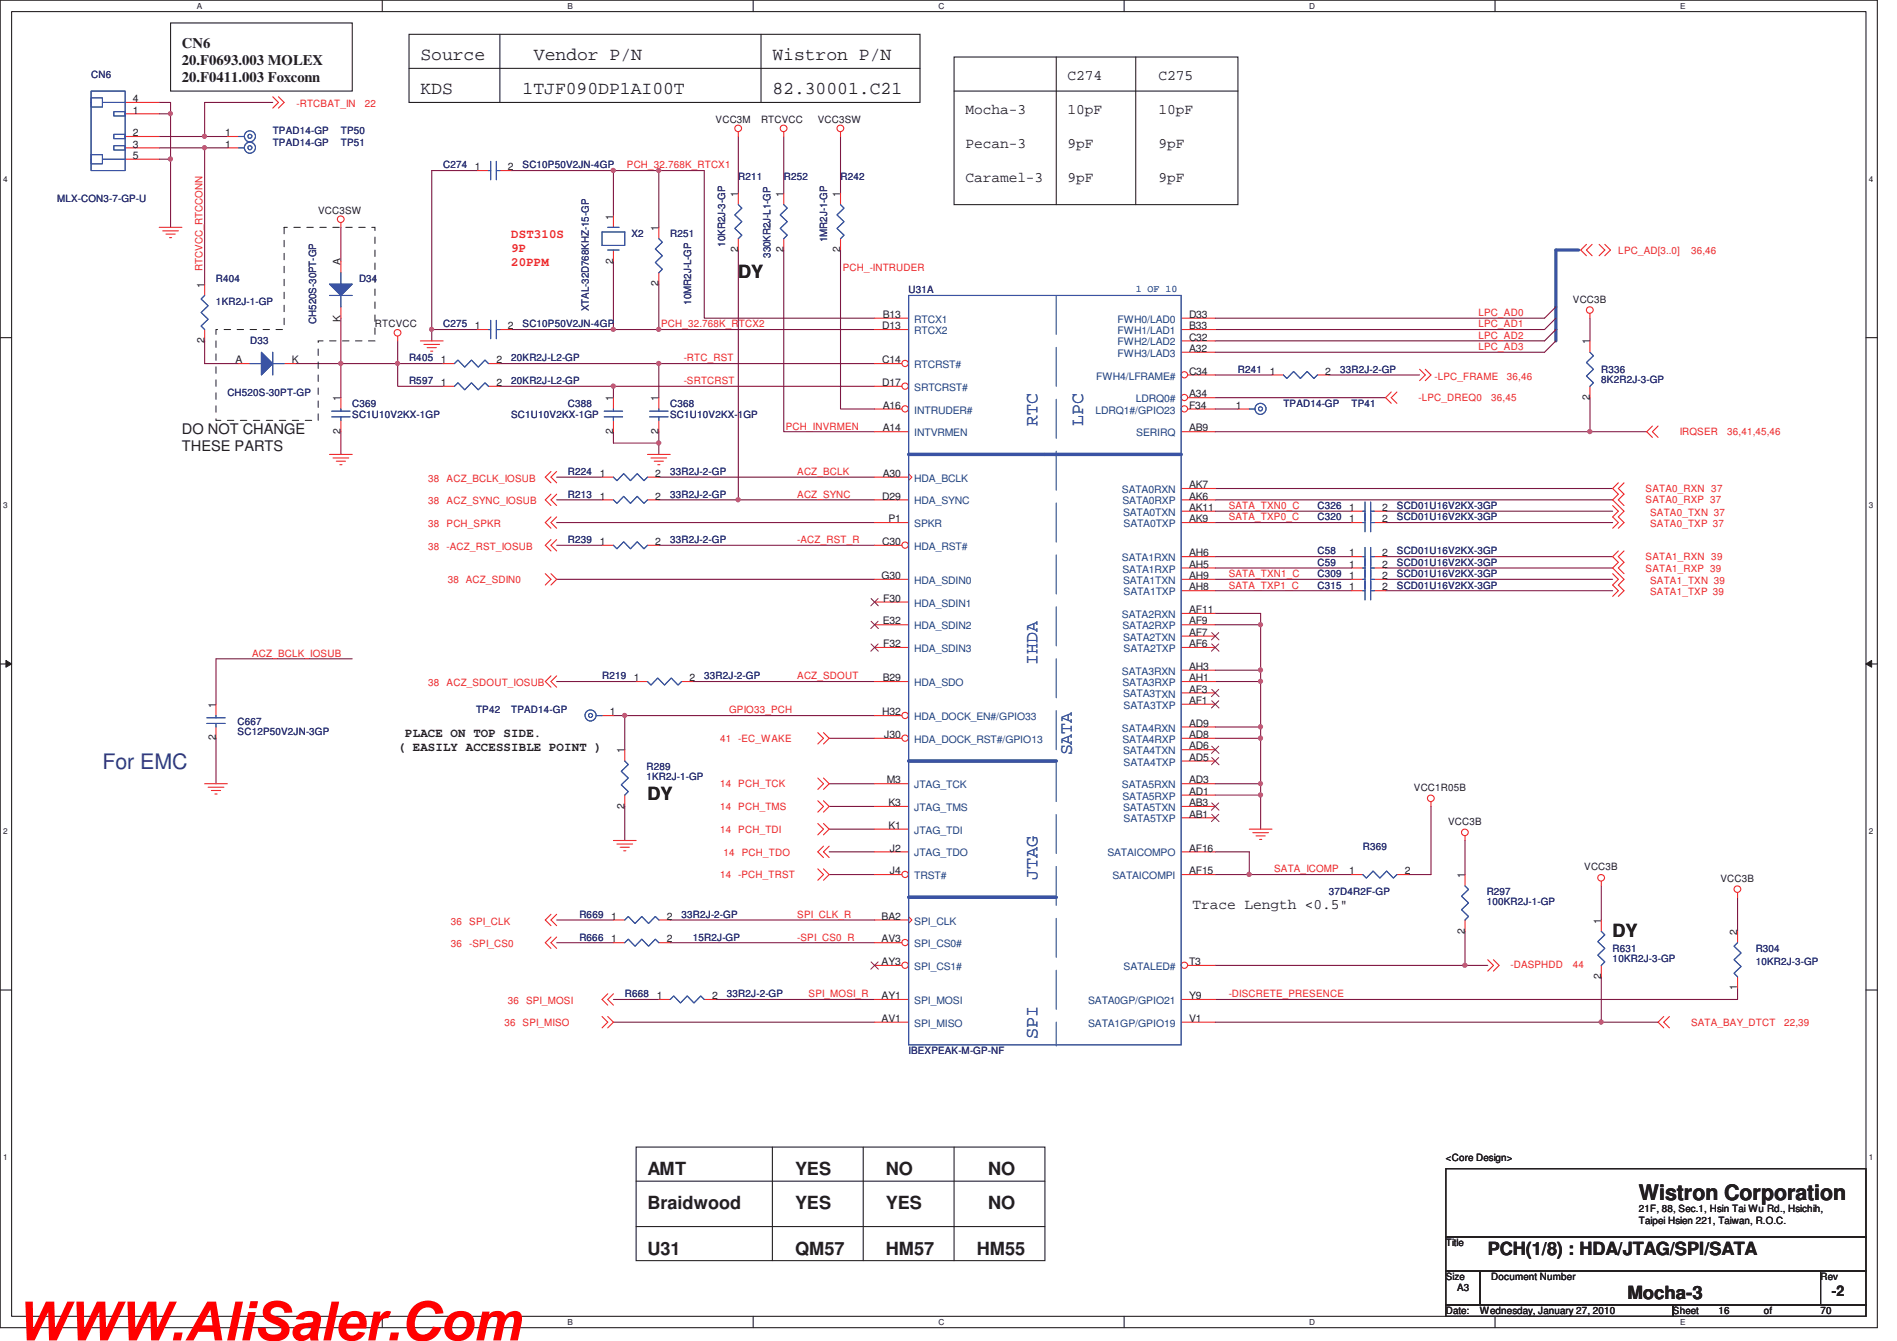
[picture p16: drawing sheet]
<svg xmlns="http://www.w3.org/2000/svg" width="297mm" height="210mm" viewBox="0 0 297 210" stroke-linecap="round" stroke-linejoin="round" font-family="sans-serif">
<defs><g id="words">
<text font-size="8.5" fill="#f00" x="2.5" y="209.9">WWW.AliSaler.Com</text>
<text font-size="3.3" fill="#2d348a" x="16" y="120.4">For EMC</text>
<text font-size="3.3" fill="#231f20" x="256.6" y="187.9">Wistron Corporation</text>
<g font-size="2.8" fill="#231f20">
<text x="65.8" y="9.4">Source</text>
<text x="83.6" y="9.4">Vendor P/N</text>
<text x="120.9" y="9.4">Wistron P/N</text>
<text x="65.8" y="14.7">KDS</text>
<text x="81.8" y="14.7">1TJF090DP1AI00T</text>
<text x="120.9" y="14.7">82.30001.C21</text>
<text x="115.6" y="43.6">DY</text>
<text x="101.4" y="125.3">DY</text>
<text x="252.5" y="146.7">DY</text>
<text x="101.4" y="184">AMT</text>
<text x="124.5" y="184">YES</text>
<text x="138.7" y="184">NO</text>
<text x="154.7" y="184">NO</text>
<text x="101.4" y="189.4">Braidwood</text>
<text x="124.5" y="189.4">YES</text>
<text x="138.7" y="189.4">YES</text>
<text x="154.7" y="189.4">NO</text>
<text x="101.4" y="196.5">U31</text>
<text x="124.5" y="196.5">QM57</text>
<text x="138.7" y="196.5">HM57</text>
<text x="152.9" y="196.5">HM55</text>
<text x="233" y="196.5">PCH(1/8) : HDA/JTAG/SPI/SATA</text>
<text x="254.8" y="203.4">Mocha-3</text>
</g>
<g font-size="2.8" fill="#3a53a4">
<text x="162.5" y="66.7" transform="rotate(-90 162.5 66.7)">RTC</text>
<text x="169.6" y="66.7" transform="rotate(-90 169.6 66.7)">LPC</text>
<text x="162.5" y="104.1" transform="rotate(-90 162.5 104.1)">IHDA</text>
<text x="167.8" y="118.3" transform="rotate(-90 167.8 118.3)">SATA</text>
<text x="162.5" y="137.8" transform="rotate(-90 162.5 137.8)">JTAG</text>
<text x="162.5" y="162.7" transform="rotate(-90 162.5 162.7)">SPI</text>
</g>
<g font-size="2.3" fill="#231f20">
<text x="28.5" y="7.5">CN6</text>
<text x="28.5" y="10.2">20.F0693.003 MOLEX</text>
<text x="28.5" y="12.9">20.F0411.003 Foxconn</text>
<text x="151.2" y="17.9">Mocha-3</text>
<text x="167.2" y="12.6">C274</text>
<text x="167.2" y="17.9">10pF</text>
<text x="181.4" y="12.6">C275</text>
<text x="181.4" y="17.9">10pF</text>
<text x="151.2" y="23.2">Pecan-3</text>
<text x="167.2" y="23.2">9pF</text>
<text x="181.4" y="23.2">9pF</text>
<text x="151.2" y="28.6">Caramel-3</text>
<text x="167.2" y="28.6">9pF</text>
<text x="181.4" y="28.6">9pF</text>
<text x="28.5" y="67.9">DO NOT CHANGE</text>
<text x="28.5" y="70.6">THESE PARTS</text>
<text x="186.7" y="142.4">Trace Length &lt;0.5&quot;</text>
<text x="286.8" y="202.9">-2</text>
</g>
<g font-size="1.9" fill="#ec2426">
<text x="80" y="37.2">DST310S</text>
<text x="80" y="39.4">9P</text>
<text x="80" y="41.6">20PPM</text>
</g>
<g font-size="1.9" fill="#231f20">
<text x="62.3" y="117.6">( EASILY ACCESSIBLE POINT )</text>
<text x="63.5" y="115.4">PLACE ON TOP SIDE.</text>
</g>
<g font-size="1.6" fill="#2d2d72">
<text x="14.3" y="12.1">CN6</text>
<text x="42.7" y="22.8">TPAD14-GP</text>
<text x="42.7" y="21">TPAD14-GP</text>
<text x="53.4" y="22.8">TP51</text>
<text x="53.4" y="21">TP50</text>
<text x="69.4" y="26.4">C274</text>
<text x="81.8" y="26.4">SC10P50V2JN-4GP</text>
<text x="115.6" y="28.1">R211</text>
<text x="122.7" y="28.1">R252</text>
<text x="131.6" y="28.1">R242</text>
<text x="8.9" y="31.7">MLX-CON3-7-GP-U</text>
<text x="98.9" y="37">X2</text>
<text x="104.9" y="37">R251</text>
<text x="113.5" y="38.6" transform="rotate(-90 113.5 38.6)">10KR2J-3-GP</text>
<text x="120.6" y="40.4" transform="rotate(-90 120.6 40.4)">330KR2J-L1-GP</text>
<text x="129.5" y="37.9" transform="rotate(-90 129.5 37.9)">1MR2J-1-GP</text>
<text x="33.8" y="44.2">R404</text>
<text x="33.8" y="47.7">1KR2J-1-GP</text>
<text x="56.2" y="44.2">D34</text>
<text x="108.2" y="47.7" transform="rotate(-90 108.2 47.7)">10MR2J-L-GP</text>
<text x="142.3" y="45.9">U31A</text>
<text x="39.2" y="53.9">D33</text>
<text x="49.5" y="50.7" transform="rotate(-90 49.5 50.7)">CH520S-30PT-GP</text>
<text x="69.4" y="51.3">C275</text>
<text x="81.8" y="51.3">SC10P50V2JN-4GP</text>
<text x="92.2" y="48.8" transform="rotate(-90 92.2 48.8)">XTAL-32D768KHZ-15-GP</text>
<text x="64" y="56.6">R405</text>
<text x="80" y="56.6">20KR2J-L2-GP</text>
<text x="193.8" y="58.4">R241</text>
<text x="209.8" y="58.4">33R2J-2-GP</text>
<text x="250.7" y="58.4">R336</text>
<text x="250.7" y="60">8K2R2J-3-GP</text>
<text x="35.6" y="61.9">CH520S-30PT-GP</text>
<text x="55.2" y="63.7">C369</text>
<text x="55.2" y="65.5">SC1U10V2KX-1GP</text>
<text x="64" y="60.2">R597</text>
<text x="80" y="65.5">SC1U10V2KX-1GP</text>
<text x="80" y="60.2">20KR2J-L2-GP</text>
<text x="88.9" y="63.7">C388</text>
<text x="104.9" y="63.7">C368</text>
<text x="104.9" y="65.5">SC1U10V2KX-1GP</text>
<text x="201" y="63.7">TPAD14-GP</text>
<text x="211.6" y="63.7">TP41</text>
<text x="88.9" y="77.9">R213</text>
<text x="88.9" y="74.4">R224</text>
<text x="104.9" y="77.9">33R2J-2-GP</text>
<text x="104.9" y="74.4">33R2J-2-GP</text>
<text x="206.3" y="81.5">C320</text>
<text x="206.3" y="79.7">C326</text>
<text x="218.7" y="81.5">SCD01U16V2KX-3GP</text>
<text x="218.7" y="79.7">SCD01U16V2KX-3GP</text>
<text x="88.9" y="85">R239</text>
<text x="104.9" y="85">33R2J-2-GP</text>
<text x="206.3" y="86.8">C58</text>
<text x="206.3" y="88.6">C59</text>
<text x="218.7" y="86.8">SCD01U16V2KX-3GP</text>
<text x="218.7" y="88.6">SCD01U16V2KX-3GP</text>
<text x="206.3" y="90.4">C309</text>
<text x="206.3" y="92.2">C315</text>
<text x="218.7" y="90.4">SCD01U16V2KX-3GP</text>
<text x="218.7" y="92.2">SCD01U16V2KX-3GP</text>
<text x="94.3" y="106.4">R219</text>
<text x="110.3" y="106.4">33R2J-2-GP</text>
<text x="37.2" y="113.5">C667</text>
<text x="74.5" y="111.7">TP42</text>
<text x="80" y="111.7">TPAD14-GP</text>
<text x="37.2" y="115.1">SC12P50V2JN-3GP</text>
<text x="101.2" y="120.6">R289</text>
<text x="101.2" y="122.2">1KR2J-1-GP</text>
<text x="213.4" y="133.1">R369</text>
<text x="90.7" y="143.7">R669</text>
<text x="106.7" y="143.7">33R2J-2-GP</text>
<text x="208.1" y="140.2">37D4R2F-GP</text>
<text x="232.8" y="140.2">R297</text>
<text x="232.8" y="141.8">100KR2J-1-GP</text>
<text x="90.7" y="147.3">R666</text>
<text x="108.5" y="147.3">15R2J-GP</text>
<text x="252.5" y="149.1">R631</text>
<text x="274.9" y="149.1">R304</text>
<text x="252.5" y="150.7">10KR2J-3-GP</text>
<text x="274.9" y="151.2">10KR2J-3-GP</text>
<text x="97.8" y="156.2">R668</text>
<text x="113.8" y="156.2">33R2J-2-GP</text>
<text x="142.3" y="165.1">IBEXPEAK-M-GP-NF</text>
</g>
<g font-size="1.6" fill="#231f20">
<text x="20.8" y="16">4</text>
<text x="20.8" y="17.8">1</text>
<text x="20.8" y="21.3">2</text>
<text x="20.8" y="23.1">3</text>
<text x="35.3" y="23.1">1</text>
<text x="35.3" y="21.3">1</text>
<text x="112.1" y="19.3">VCC3M</text>
<text x="119.2" y="19.3">RTCVCC</text>
<text x="128.1" y="19.3">VCC3SW</text>
<text x="20.8" y="24.9">5</text>
<text x="74.4" y="26.7">1</text>
<text x="79.5" y="26.7">2</text>
<text x="49.8" y="33.5">VCC3SW</text>
<text x="96" y="34.4" transform="rotate(-90 96 34.4)">1</text>
<text x="115.6" y="30.8" transform="rotate(-90 115.6 30.8)">1</text>
<text x="122.7" y="30.8" transform="rotate(-90 122.7 30.8)">1</text>
<text x="131.6" y="30.8" transform="rotate(-90 131.6 30.8)">1</text>
<text x="53.3" y="41.5" transform="rotate(-90 53.3 41.5)">A</text>
<text x="96" y="41.3" transform="rotate(-90 96 41.3)">2</text>
<text x="103.1" y="36.1" transform="rotate(-90 103.1 36.1)">1</text>
<text x="115.6" y="39.5" transform="rotate(-90 115.6 39.5)">2</text>
<text x="122.7" y="39.5" transform="rotate(-90 122.7 39.5)">2</text>
<text x="131.6" y="39.5" transform="rotate(-90 131.6 39.5)">2</text>
<text x="32" y="45" transform="rotate(-90 32 45)">1</text>
<text x="103.1" y="44.8" transform="rotate(-90 103.1 44.8)">2</text>
<text x="246.3" y="47.4">VCC3B</text>
<text x="32" y="53.7" transform="rotate(-90 32 53.7)">2</text>
<text x="53.3" y="50.4" transform="rotate(-90 53.3 50.4)">K</text>
<text x="58.7" y="51.3">RTCVCC</text>
<text x="74.4" y="51.6">1</text>
<text x="79.5" y="51.6">2</text>
<text x="138.1" y="51.6">D13</text>
<text x="138.2" y="49.8">B13</text>
<text x="186.2" y="49.8">D33</text>
<text x="186.2" y="51.6">B33</text>
<text x="186.2" y="53.3">C32</text>
<text x="248.9" y="53.9" transform="rotate(-90 248.9 53.9)">1</text>
<text x="36.9" y="56.9">A</text>
<text x="45.7" y="56.9">K</text>
<text x="69" y="56.9">1</text>
<text x="77.7" y="56.9">2</text>
<text x="138.1" y="56.9">C14</text>
<text x="186.2" y="58.7">C34</text>
<text x="186.2" y="55.1">A32</text>
<text x="198.8" y="58.7">1</text>
<text x="207.5" y="58.7">2</text>
<text x="53.3" y="62.8" transform="rotate(-90 53.3 62.8)">1</text>
<text x="69" y="60.4">1</text>
<text x="77.7" y="60.4">2</text>
<text x="96" y="62.8" transform="rotate(-90 96 62.8)">1</text>
<text x="103.1" y="62.8" transform="rotate(-90 103.1 62.8)">1</text>
<text x="138.1" y="60.4">D17</text>
<text x="138.2" y="64">A16</text>
<text x="186.2" y="62.2">A34</text>
<text x="186.2" y="64">F34</text>
<text x="193.5" y="64">1</text>
<text x="248.9" y="62.6" transform="rotate(-90 248.9 62.6)">2</text>
<text x="53.3" y="67.9" transform="rotate(-90 53.3 67.9)">2</text>
<text x="96" y="67.9" transform="rotate(-90 96 67.9)">2</text>
<text x="103.1" y="67.9" transform="rotate(-90 103.1 67.9)">2</text>
<text x="138.2" y="67.6">A14</text>
<text x="186.2" y="67.6">AB9</text>
<text x="93.9" y="74.7">1</text>
<text x="102.6" y="74.7">2</text>
<text x="138.2" y="74.7">A30</text>
<text x="186.2" y="76.4">AK7</text>
<text x="93.9" y="78.2">1</text>
<text x="102.6" y="78.2">2</text>
<text x="138.1" y="78.2">D29</text>
<text x="139.1" y="81.8">P1</text>
<text x="186.2" y="80">AK11</text>
<text x="186.2" y="81.8">AK9</text>
<text x="186.2" y="78.2">AK6</text>
<text x="211.3" y="81.8">1</text>
<text x="211.3" y="80">1</text>
<text x="216.4" y="81.8">2</text>
<text x="216.4" y="80">2</text>
<text x="93.9" y="85.3">1</text>
<text x="102.6" y="85.3">2</text>
<text x="138.1" y="85.3">C30</text>
<text x="186.2" y="88.9">AH5</text>
<text x="186.2" y="87.1">AH6</text>
<text x="211.3" y="87.1">1</text>
<text x="211.3" y="88.9">1</text>
<text x="216.4" y="87.1">2</text>
<text x="216.4" y="88.9">2</text>
<text x="138" y="90.7">G30</text>
<text x="138.3" y="94.2">F30</text>
<text x="186.2" y="90.7">AH9</text>
<text x="186.2" y="92.5">AH8</text>
<text x="211.3" y="90.7">1</text>
<text x="211.3" y="92.5">1</text>
<text x="216.4" y="90.7">2</text>
<text x="216.4" y="92.5">2</text>
<text x="138.2" y="97.8">E32</text>
<text x="138.3" y="101.3">F32</text>
<text x="186.2" y="99.6">AF7</text>
<text x="186.2" y="101.3">AF6</text>
<text x="186.2" y="97.8">AF9</text>
<text x="186.2" y="96">AF11</text>
<text x="99.3" y="106.7">1</text>
<text x="107.9" y="106.7">2</text>
<text x="138.2" y="106.7">B29</text>
<text x="186.2" y="106.7">AH1</text>
<text x="186.2" y="104.9">AH3</text>
<text x="33.8" y="110.8" transform="rotate(-90 33.8 110.8)">1</text>
<text x="95.5" y="112">1</text>
<text x="138.1" y="112">H32</text>
<text x="186.2" y="108.5">AF3</text>
<text x="186.2" y="110.2">AF1</text>
<text x="186.2" y="113.8">AD9</text>
<text x="33.8" y="115.9" transform="rotate(-90 33.8 115.9)">2</text>
<text x="97.8" y="117.9" transform="rotate(-90 97.8 117.9)">1</text>
<text x="138.5" y="115.6">J30</text>
<text x="186.2" y="117.3">AD6</text>
<text x="186.2" y="119.1">AD5</text>
<text x="186.2" y="115.6">AD8</text>
<text x="138.9" y="122.7">M3</text>
<text x="186.2" y="124.5">AD1</text>
<text x="186.2" y="122.7">AD3</text>
<text x="221.4" y="123.8">VCC1R05B</text>
<text x="97.8" y="126.6" transform="rotate(-90 97.8 126.6)">2</text>
<text x="139.1" y="126.2">K3</text>
<text x="139.1" y="129.8">K1</text>
<text x="186.2" y="126.2">AB3</text>
<text x="186.2" y="128">AB1</text>
<text x="226.7" y="129.2">VCC3B</text>
<text x="139.4" y="136.9">J4</text>
<text x="139.4" y="133.3">J2</text>
<text x="186.2" y="136.9">AF15</text>
<text x="186.2" y="133.3">AF16</text>
<text x="211.3" y="136.9">1</text>
<text x="220" y="136.9">2</text>
<text x="229.4" y="137.5" transform="rotate(-90 229.4 137.5)">1</text>
<text x="248.1" y="136.3">VCC3B</text>
<text x="269.4" y="138">VCC3B</text>
<text x="95.7" y="147.6">1</text>
<text x="95.7" y="144">1</text>
<text x="104.4" y="147.6">2</text>
<text x="104.4" y="144">2</text>
<text x="138" y="144">BA2</text>
<text x="138" y="147.6">AV3</text>
<text x="229.4" y="146.2" transform="rotate(-90 229.4 146.2)">2</text>
<text x="250.7" y="144.6" transform="rotate(-90 250.7 144.6)">1</text>
<text x="272" y="146.4" transform="rotate(-90 272 146.4)">2</text>
<text x="138" y="151.1">AY3</text>
<text x="186.2" y="151.1">T3</text>
<text x="250.7" y="153.3" transform="rotate(-90 250.7 153.3)">2</text>
<text x="272" y="155.1" transform="rotate(-90 272 155.1)">1</text>
<text x="102.8" y="156.5">1</text>
<text x="111.5" y="156.5">2</text>
<text x="138" y="156.5">AY1</text>
<text x="138" y="160">AV1</text>
<text x="186.2" y="156.5">Y9</text>
<text x="186.2" y="160">V1</text>
<text x="226.4" y="181.8">&lt;Core Design&gt;</text>
<text x="256.6" y="189.8">21F, 88, Sec.1, Hsin Tai Wu Rd., Hsichih,</text>
<text x="256.6" y="191.6">Taipei Hsien 221, Taiwan, R.O.C.</text>
<text x="226.4" y="195.1">Title</text>
<text x="226.4" y="200.4">Size</text>
<text x="228.2" y="202.2">A3</text>
<text x="233.5" y="200.4">Document Number</text>
<text x="285.1" y="200.4">Rev</text>
<text x="226.4" y="205.8">Date:</text>
<text x="231.7" y="205.8">Wednesday, January 27, 2010</text>
<text x="262" y="205.8">Sheet</text>
<text x="269.1" y="205.8">16</text>
<text x="276.2" y="205.8">of</text>
<text x="285.1" y="205.8">70</text>
</g>
<g font-size="1.6" fill="#ec2426">
<text x="46.4" y="16.8">-RTCBAT_IN</text>
<text x="57.1" y="16.8">22</text>
<text x="98.2" y="26.4">PCH_32.768K_RTCX1</text>
<text x="253.4" y="39.7">LPC_AD[3..0]</text>
<text x="264.8" y="39.7">36,46</text>
<text x="31.7" y="42.4" transform="rotate(-90 31.7 42.4)">RTCVCC_RTCCONN</text>
<text x="131.9" y="42.4">PCH_-INTRUDER</text>
<text x="103.5" y="51.3">PCH_32.768K_RTCX2</text>
<text x="231.5" y="49.5">LPC_AD0</text>
<text x="231.5" y="53">LPC_AD2</text>
<text x="231.5" y="51.3">LPC_AD1</text>
<text x="107.1" y="56.6">-RTC_RST</text>
<text x="224.6" y="59.4">-LPC_FRAME</text>
<text x="231.5" y="54.8">LPC_AD3</text>
<text x="236" y="59.4">36,46</text>
<text x="107.1" y="60.2">-SRTCRST</text>
<text x="222.1" y="62.8">-LPC_DREQ0</text>
<text x="233.5" y="62.8">36,45</text>
<text x="123.1" y="67.3">PCH_INVRMEN</text>
<text x="263" y="68.2">IRQSER</text>
<text x="270.5" y="68.2">36,41,45,46</text>
<text x="67.1" y="75.4">38</text>
<text x="69.9" y="75.4">ACZ_BCLK_IOSUB</text>
<text x="124.8" y="74.4">ACZ_BCLK</text>
<text x="124.8" y="77.9">ACZ_SYNC</text>
<text x="257.7" y="77">SATA0_RXN 37</text>
<text x="67.1" y="79">38</text>
<text x="67.1" y="82.5">38</text>
<text x="69.9" y="82.5">PCH_SPKR</text>
<text x="69.9" y="79">ACZ_SYNC_IOSUB</text>
<text x="192.4" y="79.7">SATA_TXN0_C</text>
<text x="192.4" y="81.5">SATA_TXP0_C</text>
<text x="257.7" y="78.8">SATA0_RXP 37</text>
<text x="258.4" y="80.8">SATA0_TXN 37</text>
<text x="258.4" y="82.5">SATA0_TXP 37</text>
<text x="67.1" y="86.1">38</text>
<text x="69.9" y="86.1">-ACZ_RST_IOSUB</text>
<text x="124.8" y="85">-ACZ_RST_R</text>
<text x="257.7" y="87.7">SATA1_RXN 39</text>
<text x="257.7" y="89.5">SATA1_RXP 39</text>
<text x="70.1" y="91.3">38 ACZ_SDIN0</text>
<text x="192.4" y="92.2">SATA_TXP1_C</text>
<text x="192.4" y="90.4">SATA_TXN1_C</text>
<text x="258.4" y="91.4">SATA1_TXN 39</text>
<text x="258.4" y="93.2">SATA1_TXP 39</text>
<text x="39.5" y="102.8">ACZ_BCLK_IOSUB</text>
<text x="67.1" y="107.4">38</text>
<text x="69.9" y="107.4">ACZ_SDOUT_IOSUB</text>
<text x="124.8" y="106.4">ACZ_SDOUT</text>
<text x="114.2" y="111.7">GPIO33_PCH</text>
<text x="112.8" y="116.2">41 -EC_WAKE</text>
<text x="112.8" y="123.3">14 PCH_TCK</text>
<text x="112.8" y="130.4">14 PCH_TDI</text>
<text x="112.8" y="126.8">14 PCH_TMS</text>
<text x="112.8" y="137.5">14 -PCH_TRST</text>
<text x="113.3" y="134.1">14</text>
<text x="116.2" y="134.1">PCH_TDO</text>
<text x="199.5" y="136.6">SATA_ICOMP</text>
<text x="124.8" y="143.7">SPI_CLK_R</text>
<text x="70.6" y="148.3">36</text>
<text x="70.6" y="144.8">36</text>
<text x="73.5" y="148.3">-SPI_CS0</text>
<text x="73.5" y="144.8">SPI_CLK</text>
<text x="124.8" y="147.3">-SPI_CS0_R</text>
<text x="236.5" y="151.5">-DASPHDD</text>
<text x="246.3" y="151.5">44</text>
<text x="79" y="160.6">36 SPI_MISO</text>
<text x="79.5" y="157.2">36</text>
<text x="82.4" y="157.2">SPI_MOSI</text>
<text x="126.6" y="156.2">SPI_MOSI_R</text>
<text x="192.4" y="156.2">-DISCRETE_PRESENCE</text>
<text x="264.8" y="160.6">SATA_BAY_DTCT</text>
<text x="279.4" y="160.6">22,39</text>
</g>
<text font-size="1.6" fill="#3a53a4" x="177.8" y="45.7">1 OF 10</text>
<g font-size="1.6" fill="#1d437e">
<text x="143.2" y="50.5">RTCX1</text>
<text x="143.2" y="52.3">RTCX2</text>
<text x="175" y="50.5">FWH0/LAD0</text>
<text x="175" y="52.3">FWH1/LAD1</text>
<text x="143.2" y="57.7">RTCRST#</text>
<text x="171.7" y="59.4">FWH4/LFRAME#</text>
<text x="175" y="54.1">FWH2/LAD2</text>
<text x="175" y="55.9">FWH3/LAD3</text>
<text x="143.2" y="64.8">INTRUDER#</text>
<text x="143.2" y="61.2">SRTCRST#</text>
<text x="171.5" y="64.8">LDRQ1#/GPIO23</text>
<text x="177.8" y="63">LDRQ0#</text>
<text x="143.2" y="68.3">INTVRMEN</text>
<text x="177.9" y="68.3">SERIRQ</text>
<text x="143.2" y="75.4">HDA_BCLK</text>
<text x="175.7" y="77.2">SATA0RXN</text>
<text x="143.2" y="79">HDA_SYNC</text>
<text x="143.2" y="82.5">SPKR</text>
<text x="175.8" y="79">SATA0RXP</text>
<text x="175.8" y="80.8">SATA0TXN</text>
<text x="175.9" y="82.5">SATA0TXP</text>
<text x="143.2" y="86.1">HDA_RST#</text>
<text x="175.7" y="87.9">SATA1RXN</text>
<text x="175.8" y="89.7">SATA1RXP</text>
<text x="143.2" y="91.4">HDA_SDIN0</text>
<text x="143.2" y="95">HDA_SDIN1</text>
<text x="175.8" y="91.4">SATA1TXN</text>
<text x="175.9" y="93.2">SATA1TXP</text>
<text x="143.2" y="98.5">HDA_SDIN2</text>
<text x="175.7" y="96.8">SATA2RXN</text>
<text x="175.8" y="98.5">SATA2RXP</text>
<text x="175.8" y="100.3">SATA2TXN</text>
<text x="143.2" y="107.4">HDA_SDO</text>
<text x="143.2" y="102.1">HDA_SDIN3</text>
<text x="175.7" y="105.7">SATA3RXN</text>
<text x="175.8" y="107.4">SATA3RXP</text>
<text x="175.9" y="102.1">SATA2TXP</text>
<text x="143.2" y="112.8">HDA_DOCK_EN#/GPIO33</text>
<text x="175.8" y="109.2">SATA3TXN</text>
<text x="175.9" y="111">SATA3TXP</text>
<text x="143.2" y="116.3">HDA_DOCK_RST#/GPIO13</text>
<text x="175.7" y="114.6">SATA4RXN</text>
<text x="175.8" y="116.3">SATA4RXP</text>
<text x="175.8" y="118.1">SATA4TXN</text>
<text x="175.9" y="119.9">SATA4TXP</text>
<text x="143.2" y="123.4">JTAG_TCK</text>
<text x="175.7" y="123.4">SATA5RXN</text>
<text x="175.8" y="125.2">SATA5RXP</text>
<text x="143.2" y="127">JTAG_TMS</text>
<text x="143.2" y="130.6">JTAG_TDI</text>
<text x="175.8" y="127">SATA5TXN</text>
<text x="175.9" y="128.8">SATA5TXP</text>
<text x="143.2" y="134.1">JTAG_TDO</text>
<text x="143.2" y="137.7">TRST#</text>
<text x="173.4" y="134.1">SATAICOMPO</text>
<text x="174.2" y="137.7">SATAICOMPI</text>
<text x="143.2" y="144.8">SPI_CLK</text>
<text x="143.2" y="148.3">SPI_CS0#</text>
<text x="143.2" y="151.9">SPI_CS1#</text>
<text x="175.9" y="151.9">SATALED#</text>
<text x="143.2" y="157.2">SPI_MOSI</text>
<text x="143.2" y="160.8">SPI_MISO</text>
<text x="170.4" y="157.2">SATA0GP/GPIO21</text>
<text x="170.4" y="160.8">SATA1GP/GPIO19</text>
</g>
<g font-size="1.3" fill="#231f20">
<text x="30.8" y="1.4">A</text>
<text x="88.9" y="1.4">B</text>
<text x="146.9" y="1.4">C</text>
<text x="205" y="1.4">D</text>
<text x="263.1" y="1.4">E</text>
<text x=".5" y="28.5">4</text>
<text x="292.6" y="28.5">4</text>
<text x=".5" y="79.5">3</text>
<text x="292.6" y="79.5">3</text>
<text x=".5" y="130.6">2</text>
<text x="292.6" y="130.6">2</text>
<text x=".5" y="181.7">1</text>
<text x="292.6" y="181.7">1</text>
<text x="30.8" y="207.4">A</text>
<text x="88.9" y="207.4">B</text>
<text x="146.9" y="207.4">C</text>
<text x="205" y="207.4">D</text>
<text x="263.1" y="207.4">E</text>
</g>
</g></defs>
<path d="M0 0h294v207.9h-294zM1.8 1.8h290.4v204.3h-290.4z" fill="none" stroke="#231f20" stroke-width=".17"/>
<g fill="#fff">
<path d="M30.8 .2h.8v1.4h-.8z"/>
<path d="M30.8 206.3h.8v1.4h-.8z"/>
</g>
<path d="M59.9 0v1.8M59.9 206.1v1.8" fill="none" stroke="#231f20" stroke-width=".17"/>
<g fill="#fff">
<path d="M88.9 .2h.8v1.4h-.8z"/>
<path d="M88.9 206.3h.8v1.4h-.8z"/>
</g>
<path d="M117.9 0v1.8M117.9 206.1v1.8" fill="none" stroke="#231f20" stroke-width=".17"/>
<g fill="#fff">
<path d="M146.9 .2h.9v1.4h-.9z"/>
<path d="M146.9 206.3h.9v1.4h-.9z"/>
</g>
<path d="M176 0v1.8M176 206.1v1.8" fill="none" stroke="#231f20" stroke-width=".17"/>
<g fill="#fff">
<path d="M205 .2h.9v1.4h-.9z"/>
<path d="M205 206.3h.9v1.4h-.9z"/>
</g>
<path d="M234.1 0v1.8M234.1 206.1v1.8" fill="none" stroke="#231f20" stroke-width=".17"/>
<g fill="#fff">
<path d="M263.1 .2h.8v1.4h-.8z"/>
<path d="M263.1 206.3h.8v1.4h-.8z"/>
<path d="M.5 27.3h.7v1.4h-.7z"/>
<path d="M292.6 27.3h.7v1.4h-.7z"/>
<path d="M.5 78.4h.7v1.4h-.7z"/>
<path d="M292.6 78.4h.7v1.4h-.7z"/>
</g>
<path d="M0 52.9h1.8M292.2 52.9h1.8" fill="none" stroke="#231f20" stroke-width=".17"/>
<g fill="#fff">
<path d="M.5 129.5h.7v1.4h-.7z"/>
<path d="M292.6 129.5h.7v1.4h-.7z"/>
</g>
<path d="M0 104h1.8M292.2 104h1.8" fill="none" stroke="#231f20" stroke-width=".17"/>
<path d="M.9 103.4l.9 .6-.9 .5z" fill="#231f20"/>
<path d="M.9 103.4l.9 .6-.9 .5z" fill="none" stroke="#231f20" stroke-width=".16"/>
<path d="M292.2 104l.9-.6v1.1z" fill="#231f20"/>
<path d="M292.2 104l.9-.6v1.1z" fill="none" stroke="#231f20" stroke-width=".16"/>
<g fill="#fff">
<path d="M.5 180.5h.7v1.4h-.7z"/>
<path d="M292.6 180.5h.7v1.4h-.7z"/>
</g>
<path d="M0 155h1.8M292.2 155h1.8" fill="none" stroke="#231f20" stroke-width=".17"/>
<path d="M96.1 26.7h7.1M96.1 51.6h7.1M249 49.8v3.6M190.3 64h3.5M249 67.6h8.8M190.3 136.9h5.3" fill="none" stroke="#7f1542" stroke-width=".17"/>
<circle cx="248.9" cy="67.6" r=".32" fill="#b8529f"/>
<circle cx="248.9" cy="67.6" r=".32" fill="none" stroke="#b8529f" stroke-width=".17"/>
<path d="M195.6 133.4v3.5h16" fill="none" stroke="#7f1542" stroke-width=".17"/>
<circle cx="195.6" cy="136.9" r=".32" fill="#b8529f"/>
<circle cx="195.6" cy="136.9" r=".32" fill="none" stroke="#b8529f" stroke-width=".17"/>
<path d="M87.2 74.7h7.1M87.2 78.3h7.1M103.2 74.7h33.7M115.6 78.3h21.3M190.3 80h21.3M190.3 81.8h21.3M190.3 133.4h5.3M224.1 126.3v10.6h-3.6M250.7 160.1h8.9" fill="none" stroke="#7f1542" stroke-width=".17"/>
<circle cx="250.7" cy="160" r=".32" fill="#b8529f"/>
<circle cx="250.7" cy="160" r=".32" fill="none" stroke="#b8529f" stroke-width=".17"/>
<path d="M229.4 151.2h3.6" fill="none" stroke="#7f1542" stroke-width=".17"/>
<circle cx="229.4" cy="151.1" r=".32" fill="#b8529f"/>
<circle cx="229.4" cy="151.1" r=".32" fill="none" stroke="#b8529f" stroke-width=".17"/>
<path d="M122.7 21.4v8.9M122.7 39.2v28.4h14.2M131.6 39.2v24.8h5.3M131.6 21.4v8.9M103.2 56.9h33.7M87.2 81.8h49.7M87.2 85.4h7.1M103.2 85.4h33.7M87.2 106.7h12.4M108.5 106.7h28.4M190.3 156.5h81.8" fill="none" stroke="#7f1542" stroke-width=".17"/>
<circle cx="103.1" cy="56.9" r=".32" fill="#b8529f"/>
<circle cx="103.1" cy="56.9" r=".32" fill="none" stroke="#b8529f" stroke-width=".17"/>
<path d="M96.1 60.5h40.8" fill="none" stroke="#7f1542" stroke-width=".17"/>
<circle cx="96" cy="60.5" r=".32" fill="#b8529f"/>
<circle cx="96" cy="60.5" r=".32" fill="none" stroke="#b8529f" stroke-width=".17"/>
<path d="M190.3 76.5h62.2M97.8 112.1h39.1M129.8 115.6h7.1" fill="none" stroke="#7f1542" stroke-width=".17"/>
<circle cx="97.8" cy="112" r=".32" fill="#b8529f"/>
<circle cx="97.8" cy="112" r=".32" fill="none" stroke="#b8529f" stroke-width=".17"/>
<path d="M96.1 40.9v10.7M190.3 78.3h62.2M217 80h35.5M97.8 112.1v5.3" fill="none" stroke="#7f1542" stroke-width=".17"/>
<circle cx="96" cy="51.6" r=".32" fill="#b8529f"/>
<circle cx="96" cy="51.6" r=".32" fill="none" stroke="#b8529f" stroke-width=".17"/>
<path d="M96.1 26.7v7.1M103.2 26.7h7.1" fill="none" stroke="#7f1542" stroke-width=".17"/>
<circle cx="96" cy="26.7" r=".32" fill="#b8529f"/>
<circle cx="96" cy="26.7" r=".32" fill="none" stroke="#b8529f" stroke-width=".17"/>
<path d="M103.2 26.7v8.9" fill="none" stroke="#7f1542" stroke-width=".17"/>
<circle cx="103.1" cy="26.7" r=".32" fill="#b8529f"/>
<circle cx="103.1" cy="26.7" r=".32" fill="none" stroke="#b8529f" stroke-width=".17"/>
<path d="M80 26.7h16.1M80 51.6h16.1M103.2 44.5v7.1h33.7M217 81.8h35.5" fill="none" stroke="#7f1542" stroke-width=".17"/>
<circle cx="103.1" cy="51.6" r=".32" fill="#b8529f"/>
<circle cx="103.1" cy="51.6" r=".32" fill="none" stroke="#b8529f" stroke-width=".17"/>
<path d="M74.7 26.7h-7.1v24.9h7.1M110.3 26.7v23.1h26.6M67.6 51.6v1.8" fill="none" stroke="#7f1542" stroke-width=".17"/>
<circle cx="67.6" cy="51.6" r=".32" fill="#b8529f"/>
<circle cx="67.6" cy="51.6" r=".32" fill="none" stroke="#b8529f" stroke-width=".17"/>
<g fill="none" stroke="#7f1542" stroke-width=".17">
<path d="M115.6 39.2v39.1M190.3 62.3h26.7M190.3 88.9h21.3M190.3 87.2h21.3M190.3 92.5h21.3M190.3 90.7h21.3M217 88.9h35.5M217 87.2h35.5M217 92.5h35.5M217 90.7h35.5M96.1 112.1h1.7M97.8 126.3v5.3"/>
<path d="M129.8 133.4h7.1M129.8 129.8h7.1M129.8 126.3h7.1M129.8 122.7h7.1M129.8 136.9h7.1M87.2 147.6h8.9M87.2 144.1h8.9M96.1 156.5h7.1M104.9 147.6h32M104.9 144.1h32"/>
</g>
<circle cx="115.6" cy="78.2" r=".32" fill="#b8529f"/>
<circle cx="115.6" cy="78.2" r=".32" fill="none" stroke="#b8529f" stroke-width=".17"/>
<path d="M115.6 21.4v8.9M53.4 56.9v5.4M62.3 56.9h7.1M103.2 56.9v5.4M53.4 67.6v3.6M103.2 78.3h12.4" fill="none" stroke="#7f1542" stroke-width=".17"/>
<circle cx="53.4" cy="56.9" r=".32" fill="#b8529f"/>
<circle cx="53.4" cy="56.9" r=".32" fill="none" stroke="#b8529f" stroke-width=".17"/>
<path d="M53.4 35.6v5.3M53.4 49.8v7.1M62.3 53.4v3.5" fill="none" stroke="#7f1542" stroke-width=".17"/>
<circle cx="62.2" cy="56.9" r=".32" fill="#b8529f"/>
<circle cx="62.2" cy="56.9" r=".32" fill="none" stroke="#b8529f" stroke-width=".17"/>
<path d="M26.7 24.9v10.7M32 53.4v3.5h5.4M46.3 56.9h16" fill="none" stroke="#7f1542" stroke-width=".17"/>
<circle cx="26.7" cy="24.9" r=".32" fill="#b8529f"/>
<circle cx="26.7" cy="24.9" r=".32" fill="none" stroke="#b8529f" stroke-width=".17"/>
<path d="M24.9 24.9h1.8M24.9 23.2h7.1v21.3" fill="none" stroke="#7f1542" stroke-width=".17"/>
<circle cx="32" cy="23.1" r=".32" fill="#b8529f"/>
<circle cx="32" cy="23.1" r=".32" fill="none" stroke="#b8529f" stroke-width=".17"/>
<path d="M24.9 16h1.8v8.9M24.9 17.8h1.8M32 23.2h3.6M32 21.4h3.6" fill="none" stroke="#7f1542" stroke-width=".17"/>
<circle cx="26.7" cy="17.8" r=".32" fill="#b8529f"/>
<circle cx="26.7" cy="17.8" r=".32" fill="none" stroke="#b8529f" stroke-width=".17"/>
<path d="M190.3 96.1h7.1v8.8M190.3 97.8h7.1M250.7 152.9v7.2h-60.4" fill="none" stroke="#7f1542" stroke-width=".17"/>
<circle cx="197.4" cy="97.8" r=".32" fill="#b8529f"/>
<circle cx="197.4" cy="97.8" r=".32" fill="none" stroke="#b8529f" stroke-width=".17"/>
<path d="M190.3 104.9h7.1v1.8" fill="none" stroke="#7f1542" stroke-width=".17"/>
<circle cx="197.4" cy="104.9" r=".32" fill="#b8529f"/>
<circle cx="197.4" cy="104.9" r=".32" fill="none" stroke="#b8529f" stroke-width=".17"/>
<path d="M190.3 106.7h7.1M197.4 122.7v1.8" fill="none" stroke="#7f1542" stroke-width=".17"/>
<circle cx="197.4" cy="124.5" r=".32" fill="#b8529f"/>
<circle cx="197.4" cy="124.5" r=".32" fill="none" stroke="#b8529f" stroke-width=".17"/>
<circle cx="197.4" cy="122.7" r=".32" fill="#b8529f"/>
<circle cx="197.4" cy="122.7" r=".32" fill="none" stroke="#b8529f" stroke-width=".17"/>
<path d="M249 62.3v5.3h-58.7M197.4 115.6v7.1h-7.1M190.3 124.5h7.1v5.3M112.1 156.5h24.8" fill="none" stroke="#7f1542" stroke-width=".17"/>
<circle cx="197.4" cy="115.6" r=".32" fill="#b8529f"/>
<circle cx="197.4" cy="115.6" r=".32" fill="none" stroke="#b8529f" stroke-width=".17"/>
<path d="M32 16v5.4M87.2 90.7h49.7M250.7 138.7v5.4M272.1 140.5v5.3M272.1 154.7v1.8M96.1 160.1h40.8" fill="none" stroke="#7f1542" stroke-width=".17"/>
<circle cx="32" cy="21.3" r=".32" fill="#b8529f"/>
<circle cx="32" cy="21.3" r=".32" fill="none" stroke="#b8529f" stroke-width=".17"/>
<path d="M32 16h10.7M24.9 21.4h7.1M197.4 106.7v7.1h-7.1M229.4 131.6v5.3M229.4 145.8v5.4h-39.1" fill="none" stroke="#7f1542" stroke-width=".17"/>
<circle cx="197.4" cy="106.7" r=".32" fill="#b8529f"/>
<circle cx="197.4" cy="106.7" r=".32" fill="none" stroke="#b8529f" stroke-width=".17"/>
<path d="M197.4 113.8v1.8h-7.1" fill="none" stroke="#7f1542" stroke-width=".17"/>
<circle cx="197.4" cy="113.8" r=".32" fill="#b8529f"/>
<circle cx="197.4" cy="113.8" r=".32" fill="none" stroke="#b8529f" stroke-width=".17"/>
<path d="M190.3 58.7h8.9M190.3 49.8h51.5M190.3 55.2h51.5M190.3 53.4h51.5M190.3 51.6h51.5M208.1 58.7h14.2M78.3 60.5h17.8v1.8M96.1 69.4h7.1M33.8 115.6v7.1M55.2 103.2h-21.4v7.1" fill="none" stroke="#7f1542" stroke-width=".17"/>
<path d="M247.2 39.2h-3.6v14.2" fill="none" stroke="#3a53a4" stroke-width=".51"/>
<circle cx="103.1" cy="69.4" r=".32" fill="#b8529f"/>
<circle cx="103.1" cy="69.4" r=".32" fill="none" stroke="#b8529f" stroke-width=".17"/>
<path d="M62.3 56.9v3.6h7.1M78.3 56.9h24.9M243.6 48l-1.8 1.8M243.6 49.8l-1.8 1.8M243.6 51.6l-1.8 1.8M243.6 53.4l-1.8 1.8M96.1 67.6v1.8M103.2 67.6v3.6" fill="none" stroke="#7f1542" stroke-width=".17"/>
<g fill="none" stroke="#ec2426" stroke-width=".17">
<path d="M19.6 16h5.3M19.6 17.8h5.3M42.7 15.2l.9 .8-.9 .9M43.6 15.2l.9 .8-.9 .9M19.6 21.4h5.3M19.6 23.2h5.3M19.6 24.9h5.3M24.9 35.6h3.6M25.5 36.1h2.4M26 36.7h1.4M26.5 37.2h.4M35.6 21.4h1.8"/>
<path d="M35.6 23.2h1.8M53.4 34.9v.7M103.2 35.6v1.8M115.6 20.7v.7M122.7 20.7v.7M131.6 20.7v.7M248.4 38.3l-.9 .9 .9 .8M249.3 38.3l-.9 .9 .9 .8M250.4 38.3l.9 .9-.9 .8M251.3 38.3l.9 .9-.9 .8M53.4 40.9v1.8M53.4 48v1.8"/>
<path d="M62.3 52.7v.7M65.8 53.4h3.6M66.4 53.9h2.4M66.9 54.4h1.4M67.4 55h.4M69.4 56.9h1.8M76.5 56.9h1.8M103.2 42.7v1.8M222.3 57.8l.9 .9-.9 .9M223.2 57.8l.9 .9-.9 .9M249 49.1v.7M51.6 71.2h3.6"/>
<path d="M52.2 71.7h2.4M52.7 72.2h1.4M53.2 72.8h.3M53.4 62.3v1.7M53.4 65.8v1.8M69.4 60.5h1.8M76.5 60.5h1.8M86.3 77.4l-.9 .9 .9 .9M86.3 73.8l-.9 .9 .9 .9M87.2 77.4l-.9 .9 .9 .9M87.2 73.8l-.9 .9 .9 .9M101.4 71.2h3.5"/>
<path d="M101.9 71.7h2.5M102.4 72.2h1.5M103 72.8h.3M103.2 62.3v1.7M103.2 65.8v1.8M217.8 61.4l-.8 .9 .8 .9M218.7 61.4l-.9 .9 .9 .9M252.5 79.2l.9 .8-.9 .9 .9 .9-.9 .9M253.4 75.6l-.9 .9 .9 .9-.9 .9 1.8 1.7-.9 .9 .9 .9-.9 .9M254.3 75.6l-.9 .9 .9 .9-.9 .9 .9 .9M258.7 66.7l-.9 .9 .9 .9M259.6 66.7l-.9 .9 .9 .9"/>
<path d="M85.4 89.8l.9 .9-.9 .9M86.3 84.5l-.9 .9 .9 .9M86.3 80.9l-.9 .9 .9 .9M86.3 89.8l.9 .9-.9 .9M87.2 84.5l-.9 .9 .9 .9M87.2 80.9l-.9 .9 .9 .9M211.6 81.8h1.8M215.2 81.8h1.8M252.5 89.8l.9 .9-.9 .9 .9 .9-.9 .9M253.4 86.3l-.9 .9 .9 .8-.9 .9 1.8 1.8-.9 .9 .9 .9-.9 .9M254.3 86.3l-.9 .9 .9 .8-.9 .9 .9 .9M86.3 105.8l-.9 .9 .9 .9"/>
<path d="M87.2 105.8l-.9 .9 .9 .9M94.3 112.1h1.8M97.8 117.4v1.8M99.6 106.7h1.8M106.7 106.7h1.8M128.1 114.7l.8 .9-.8 .9M128.9 114.7l.9 .9-.9 .9M32 122.7h3.6M32.6 123.3h2.4M33.1 123.8h1.4M33.7 124.3h.3M96.1 131.6h3.5"/>
<path d="M96.6 132.2h2.5M97.1 132.7h1.4M97.7 133.2h.3M97.8 124.5v1.8M128.1 125.4l.8 .9-.8 .9M128.1 121.8l.8 .9-.8 .9M128.1 128.9l.8 .9-.8 .9M128.1 136.1l.8 .8-.8 .9M128.9 132.5l-.8 .9 .8 .9M128.9 125.4l.9 .9-.9 .9M128.9 121.8l.9 .9-.9 .9M128.9 128.9l.9 .9-.9 .9"/>
<path d="M128.9 136.1l.9 .8-.9 .9M129.8 132.5l-.9 .9 .9 .9M195.6 129.8h3.6M196.2 130.4h2.4M196.7 130.9h1.4M197.2 131.4h.4M211.6 136.9h1.8M218.7 136.9h1.8M224.1 125.6v.7M229.4 130.9v.7M229.4 136.9v1.8M250.7 138v.7"/>
<path d="M272.1 139.8v.7M86.3 146.7l-.9 .9 .9 .9M86.3 143.2l-.9 .9 .9 .8M87.2 146.7l-.9 .9 .9 .9M87.2 143.2l-.9 .9 .9 .8M94.3 159.2l.9 .9-.9 .8M95.2 159.2l.9 .9-.9 .8M95.2 155.6l-.9 .9 .9 .9M96.1 147.6h1.7M96.1 155.6l-.9 .9 .9 .9M103.2 147.6h1.7M103.2 156.5h1.7"/>
<path d="M110.3 156.5h1.8M229.4 144.1v1.7M233 150.3l.8 .9-.8 .9M233.8 150.3l.9 .9-.9 .9M260.5 159.2l-.9 .9 .9 .8M261.4 159.2l-.9 .9 .9 .8"/>
<circle cx="53.4" cy="34.3" r=".52"/>
<circle cx="115.6" cy="20.1" r=".52"/>
<circle cx="122.7" cy="20.1" r=".52"/>
<circle cx="131.6" cy="20.1" r=".52"/>
<circle cx="62.3" cy="52.1" r=".52"/>
<circle cx="248.9" cy="48.5" r=".52"/>
<circle cx="224.1" cy="125" r=".52"/>
<circle cx="229.4" cy="130.3" r=".52"/>
<circle cx="250.7" cy="137.4" r=".52"/>
<circle cx="272.1" cy="139.2" r=".52"/>
</g>
<g fill="none" stroke="#231f20" stroke-width=".17">
<path d="M26.7 3.6h28.5v10.7h-28.5zM64 5.4h80.1v10.6h-80.1zM64 10.7h80.1M78.3 5.4v10.6M119.2 5.4v10.6M149.4 8.9h44.4v23.1h-44.4zM149.4 14.3h44.4M165.4 8.9v23.1M177.8 8.9v23.1M99.6 179.6h64v17.8h-64zM120.9 179.6v17.8M135.2 179.6v17.8"/>
<path d="M149.4 179.6v17.8M99.6 185h64M99.6 192.1h64M226.4 183h65.8v10.7h-65.8zM226.4 193.7h65.8v5.3h-65.8zM226.4 199h5.3v5.3h-5.3zM231.7 199h53.4v5.3h-53.4zM285.1 199h7.1v5.3h-7.1zM226.4 204.3h35.6v1.8h-35.6zM262 204.3h30.2v1.8h-30.2z"/>
</g>
<path d="M44.5 35.6h14.2v17.8h-8.9v12.4h-16v-14.2h10.7z" fill="none" stroke="#231f20" stroke-width=".16" stroke-dasharray="1 1 1 1 1 1 1 1"/>
<g fill="none" stroke="#3a53a4" stroke-width=".17">
<path d="M14.3 14.3h5.3v12.4h-5.3zM14.3 15.3h1.7v1.5h-1.7zM16 16h3.6M17.8 17.5h1.8v.7h-1.8zM14.3 24.2h1.7v1.5h-1.7zM16 24.9h3.6M17.8 21h1.8v.7h-1.8zM17.8 22.8h1.8v.7h-1.8zM37.4 23.2h.9M37.4 21.4h.9M103.2 37.4l.5 .5-1.1 1.1 1.1 1-1.1 1.1 1.1 1.1-.5 .5M71.2 56.9l.5-.5 1.1 1.1 1-1.1 1.1 1.1 1-1.1 .6 .5"/>
<path d="M51.9 64.4h2.9M51.9 65.3h2.9M53.4 64v.4M53.4 65.3v.5M71.2 60.5l.5-.6 1.1 1.1 1-1.1 1.1 1.1 1-1.1 .6 .6M101.7 64.4h2.9M101.7 65.3h2.9M103.2 64v.4M103.2 65.3v.5M213.4 81.8h.3M213.7 80.4v2.9M214.6 81.8h.6"/>
<path d="M214.6 80.4v2.9M93.4 112.1h.9M97.8 119.2l.6 .5-1.1 1.1 1.1 1-1.1 1.1 1.1 1-.6 .6M101.4 106.7l.5 .6 1.1-1.1 1.1 1.1 1-1.1 1.1 1.1 .5-.6M213.4 136.9l.5 .6 1.1-1.1 1.1 1.1 1-1.1 1.1 1.1 .5-.6M229.4 138.7l.6 .6-1.1 1 1.1 1.1-1.1 1 1.1 1.1-.6 .6M97.8 147.6l.6-.5 1 1.1 1.1-1.1 1.1 1.1 1-1.1 .6 .5M104.9 156.5l.6-.5 1 1.1 1.1-1.1 1.1 1.1 1-1.1 .6 .5"/>
<circle cx="39.1" cy="23.1" r=".32"/>
<circle cx="39.1" cy="21.3" r=".32"/>
<circle cx="39.1" cy="23.1" r=".87"/>
<circle cx="39.1" cy="21.3" r=".87"/>
<circle cx="92.5" cy="112" r=".32"/>
<circle cx="92.5" cy="112" r=".87"/>
</g>
<path d="M51.6 44.5h3.6l-1.8 1.8z" fill="#3a53a4"/>
<path d="M51.6 44.5h3.6l-1.8 1.8zM51.6 46.3h3.6M53.4 42.7v1.8M53.4 46.3v1.7" fill="none" stroke="#3a53a4" stroke-width=".17"/>
<path d="M51.6 44.5h3.6l-1.8 1.8z" fill="#3a53a4"/>
<path d="M51.6 44.5h3.6l-1.8 1.8zM51.6 46.3h3.6M53.4 42.7v1.8M53.4 46.3v1.7M96.1 85.4l.5 .5 1.1-1.1 1 1.1 1.1-1.1 1 1.1 .6-.5" fill="none" stroke="#3a53a4" stroke-width=".17"/>
<path d="M37.4 56.9h1.8M44.5 56.9h1.8M94.3 85.4h1.8M101.4 85.4h1.8" fill="none" stroke="#ec2426" stroke-width=".17"/>
<path d="M40.9 55.2l1.8 1.7-1.8 1.8z" fill="#3a53a4"/>
<path d="M39.2 56.9h1.7M40.9 55.2l1.8 1.7-1.8 1.8zM42.7 55.2v3.5M42.7 56.9h1.8" fill="none" stroke="#3a53a4" stroke-width=".17"/>
<path d="M40.9 55.2l1.8 1.7-1.8 1.8z" fill="#3a53a4"/>
<g fill="none" stroke="#3a53a4" stroke-width=".17">
<path d="M76.5 26.7h.3M76.8 25.3v2.8M77.7 26.7h.6M77.7 25.3v2.8M94.3 36.3h3.5v2.1h-3.5zM95.2 35.6h1.7M95.2 39.2h1.7M115.6 32l.6 .6-1.1 1.1 1.1 1-1.1 1.1 1.1 1-.6 .6M32 46.3l-.5 .5 1.1 1.1-1.1 1 1.1 1.1-1.1 1.1 .5 .5M39.2 56.9h1.7M40.9 55.2l1.8 1.7-1.8 1.8zM42.7 55.2v3.5"/>
<path d="M42.7 56.9h1.8M76.5 51.6h.3M76.8 50.2v2.8M77.7 51.6h.6M77.7 50.2v2.8M249 55.2l.5 .5-1.1 1.1 1.1 1-1.1 1.1 1.1 1-.5 .6M94.6 64.4h2.9M94.6 65.3h2.9M96.1 78.3l.5 .5 1.1-1.1 1 1.1 1.1-1.1 1 1.1 .6-.5M96.1 64v.4M96.1 65.3v.5M195.6 64h.9"/>
<path d="M213.4 90.7h.3M213.4 92.5h.3M213.4 87.2h.3M213.7 85.7v2.9M213.7 89.3v4.6M214.6 90.7h.6M214.6 92.5h.6M214.6 87.2h.6M214.6 85.7v2.9M214.6 89.3v4.6M97.8 144.1l.6-.6 1 1.1 1.1-1.1 1.1 1.1 1-1.1 .6 .6M250.7 145.8l.6 .6-1.1 1 1.1 1.1-1.1 1.1 1.1 1-.6 .6"/>
<path d="M272.1 147.6l-.6 .6 1.1 1-1.1 1.1 1.1 1-1.1 1.1 .6 .5"/>
<circle cx="197.4" cy="64" r=".32"/>
<circle cx="197.4" cy="64" r=".87"/>
</g>
<g fill="none" stroke="#ec2426" stroke-width=".17">
<path d="M74.7 26.7h1.8M78.3 26.7h1.7M96.1 33.8v1.8M96.1 39.2v1.7M115.6 30.3v1.7M115.6 37.4v1.8M32 44.5v1.8M32 51.6v1.8M74.7 51.6h1.8M78.3 51.6h1.7M136.9 51.6h5.4M136.9 49.8h5.4"/>
<path d="M249 53.4v1.8M94.3 78.3h1.8M96.1 62.3v1.7M96.1 65.8v1.8M101.4 78.3h1.8M136.9 67.6h5.4M193.8 64h1.8M249 60.5v1.8M211.6 90.7h1.8M211.6 92.5h1.8M211.6 87.2h1.8M215.2 90.7h1.8"/>
<path d="M215.2 92.5h1.8M215.2 87.2h1.8M96.1 144.1h1.7M103.2 144.1h1.7M250.7 144.1v1.7M250.7 151.2v1.7M272.1 145.8v1.8M272.1 152.9v1.8"/>
</g>
<circle cx="141.7" cy="64" r=".5" fill="#fff"/>
<g fill="none" stroke="#ec2426" stroke-width=".17">
<path d="M136.9 74.7h5.4M136.9 78.3h5.4M136.9 64h4.3M142.3 74.2l.5 .5-.5 .5"/>
<circle cx="141.7" cy="64" r=".5"/>
</g>
<circle cx="141.7" cy="85.4" r=".5" fill="#fff"/>
<g fill="none" stroke="#ec2426" stroke-width=".17">
<path d="M136.9 90.7h5.4M136.9 94.3h5.4M136.9 97.8h5.4M136.9 85.4h4.3M136.9 106.7h5.4"/>
<circle cx="141.7" cy="85.4" r=".5"/>
</g>
<path d="M136.4 93.7l1.1 1.2M136.4 97.3l1.1 1.1M137.5 93.7l-1.1 1.2M137.5 97.3l-1.1 1.1" fill="none" stroke="#7f431c" stroke-width=".16"/>
<circle cx="185.5" cy="151.1" r=".5" fill="#fff"/>
<g fill="none" stroke="#ec2426" stroke-width=".17">
<path d="M185 49.8h5.3M185 51.6h5.3M185 53.4h5.3M185 55.2h5.3M186 151.2h4.3"/>
<circle cx="185.5" cy="151.1" r=".5"/>
</g>
<circle cx="185.5" cy="64" r=".5" fill="#fff"/>
<g fill="none" stroke="#ec2426" stroke-width=".17">
<path d="M186 64h4.3"/>
<circle cx="185.5" cy="64" r=".5"/>
</g>
<circle cx="185.5" cy="58.7" r=".5" fill="#fff"/>
<g fill="none" stroke="#ec2426" stroke-width=".17">
<path d="M186 58.7h4.3"/>
<circle cx="185.5" cy="58.7" r=".5"/>
</g>
<circle cx="185.5" cy="62.2" r=".5" fill="#fff"/>
<g fill="none" stroke="#ec2426" stroke-width=".17">
<path d="M186 62.3h4.3"/>
<circle cx="185.5" cy="62.2" r=".5"/>
</g>
<circle cx="141.7" cy="56.9" r=".5" fill="#fff"/>
<g fill="none" stroke="#ec2426" stroke-width=".17">
<path d="M136.9 56.9h4.3M136.9 101.4h5.4"/>
<circle cx="141.7" cy="56.9" r=".5"/>
</g>
<path d="M136.4 100.8l1.1 1.2M137.5 100.8l-1.1 1.2" fill="none" stroke="#7f431c" stroke-width=".16"/>
<circle cx="141.7" cy="112" r=".5" fill="#fff"/>
<g fill="none" stroke="#ec2426" stroke-width=".17">
<path d="M136.9 112.1h4.3"/>
<circle cx="141.7" cy="112" r=".5"/>
</g>
<circle cx="141.7" cy="115.6" r=".5" fill="#fff"/>
<g fill="none" stroke="#ec2426" stroke-width=".17">
<path d="M136.9 115.6h4.3"/>
<circle cx="141.7" cy="115.6" r=".5"/>
</g>
<circle cx="141.7" cy="60.5" r=".5" fill="#fff"/>
<g fill="none" stroke="#ec2426" stroke-width=".17">
<path d="M136.9 60.5h4.3M185 76.5h5.3M185 78.3h5.3M185 80h5.3M185 81.8h5.3M185 87.2h5.3M185 88.9h5.3M185 90.7h5.3M185 92.5h5.3M185 96.1h5.3M185 97.8h5.3M185 99.6h5.3"/>
<path d="M185 101.4h5.3M185 104.9h5.3M185 106.7h5.3M185 108.5h5.3M185 110.3h5.3M185 113.8h5.3M185 115.6h5.3M185 117.4h5.3M185 119.2h5.3M185 122.7h5.3M185 124.5h5.3M185 126.3h5.3"/>
<path d="M185 128.1h5.3M185 136.9h5.3M136.9 144.1h5.4M142.3 143.5l.5 .6-.5 .5"/>
<circle cx="141.7" cy="60.5" r=".5"/>
</g>
<g fill="none" stroke="#7f431c" stroke-width=".16">
<path d="M189.7 99.1l1.2 1.1M190.8 99.1l-1.1 1.1M189.7 100.8l1.2 1.2M189.7 107.9l1.2 1.2M189.7 109.7l1.2 1.2M189.7 116.8l1.2 1.2M189.7 118.6l1.2 1.2M190.8 100.8l-1.1 1.2M190.8 107.9l-1.1 1.2M190.8 109.7l-1.1 1.2M190.8 116.8l-1.1 1.2M190.8 118.6l-1.1 1.2"/>
<path d="M189.7 125.7l1.2 1.2M189.7 127.5l1.2 1.1M190.8 125.7l-1.1 1.2M190.8 127.5l-1.1 1.1"/>
</g>
<circle cx="141.7" cy="147.6" r=".5" fill="#fff"/>
<g fill="none" stroke="#ec2426" stroke-width=".17">
<path d="M136.9 147.6h4.3"/>
<circle cx="141.7" cy="147.6" r=".5"/>
</g>
<circle cx="141.7" cy="151.1" r=".5" fill="#fff"/>
<g fill="none" stroke="#ec2426" stroke-width=".17">
<path d="M136.9 122.7h5.4M136.9 126.3h5.4M136.9 129.8h5.4M136.9 133.4h5.4M136.9 156.5h5.4M136.9 151.2h4.3M185 156.5h5.3M136.9 160.1h5.4M185 160.1h5.3"/>
<circle cx="141.7" cy="151.1" r=".5"/>
</g>
<path d="M136.4 150.6l1.1 1.2M137.5 150.6l-1.1 1.2" fill="none" stroke="#7f431c" stroke-width=".16"/>
<circle cx="141.7" cy="136.9" r=".5" fill="#fff"/>
<g fill="none" stroke="#ec2426" stroke-width=".17">
<path d="M122.7 30.3v1.7M122.7 37.4v1.8M131.6 30.3v1.7M131.6 37.4v1.8M199.2 58.7h1.8M206.3 58.7h1.8M94.3 74.7h1.8M101.4 74.7h1.8M185 67.6h5.3M136.9 81.8h5.4M211.6 88.9h1.8M211.6 80h1.8"/>
<path d="M215.2 88.9h1.8M215.2 80h1.8M33.8 110.3v1.8M33.8 113.8v1.8M136.9 136.9h4.3M185 133.4h5.3"/>
<circle cx="141.7" cy="136.9" r=".5"/>
</g>
<path d="M165.4 46.3v117.3M165.4 163.6h.1" fill="none" stroke="#fff" stroke-width=".16" stroke-dasharray="6.1 2"/>
<path d="M165.4 46.3v117.3M165.4 163.6h.1" fill="none" stroke="#3a53a4" stroke-width=".16" stroke-dasharray="6.1 2"/>
<path d="M142.3 71.2h42.7M142.3 119.2h23.1M142.3 140.5h23.1" fill="none" stroke="#3a53a4" stroke-width=".51"/>
<g fill="none" stroke="#3a53a4" stroke-width=".17">
<path d="M122.7 32l.6 .6-1.1 1.1 1.1 1-1.1 1.1 1.1 1-.6 .6M131.6 32l.6 .6-1.1 1.1 1.1 1-1.1 1.1 1.1 1-.6 .6M142.3 46.3h42.7v117.3h-42.7zM201 58.7l.5 .6 1.1-1.1 1 1.1 1.1-1.1 1 1.1 .6-.6M96.1 74.7l.5 .6 1.1-1.1 1 1.1 1.1-1.1 1 1.1 .6-.6M213.7 78.6v2.9M214.6 78.6v2.9M213.4 88.9h.3M213.4 80h.3M213.7 87.5v2.9M214.6 88.9h.6M214.6 80h.6"/>
<path d="M214.6 87.5v2.9M32.4 113.3h2.9M32.4 112.4h2.9M33.8 112.1v.3M33.8 113.3v.5"/>
</g>
<circle cx="248.9" cy="67.6" r=".32" fill="#b8529f"/>
<circle cx="248.9" cy="67.6" r=".32" fill="none" stroke="#b8529f" stroke-width=".17"/>
<circle cx="195.6" cy="136.9" r=".32" fill="#b8529f"/>
<circle cx="195.6" cy="136.9" r=".32" fill="none" stroke="#b8529f" stroke-width=".17"/>
<circle cx="250.7" cy="160" r=".32" fill="#b8529f"/>
<circle cx="250.7" cy="160" r=".32" fill="none" stroke="#b8529f" stroke-width=".17"/>
<circle cx="229.4" cy="151.1" r=".32" fill="#b8529f"/>
<circle cx="229.4" cy="151.1" r=".32" fill="none" stroke="#b8529f" stroke-width=".17"/>
<circle cx="103.1" cy="56.9" r=".32" fill="#b8529f"/>
<circle cx="103.1" cy="56.9" r=".32" fill="none" stroke="#b8529f" stroke-width=".17"/>
<circle cx="96" cy="60.5" r=".32" fill="#b8529f"/>
<circle cx="96" cy="60.5" r=".32" fill="none" stroke="#b8529f" stroke-width=".17"/>
<circle cx="97.8" cy="112" r=".32" fill="#b8529f"/>
<circle cx="97.8" cy="112" r=".32" fill="none" stroke="#b8529f" stroke-width=".17"/>
<circle cx="96" cy="51.6" r=".32" fill="#b8529f"/>
<circle cx="96" cy="51.6" r=".32" fill="none" stroke="#b8529f" stroke-width=".17"/>
<circle cx="96" cy="26.7" r=".32" fill="#b8529f"/>
<circle cx="96" cy="26.7" r=".32" fill="none" stroke="#b8529f" stroke-width=".17"/>
<circle cx="103.1" cy="26.7" r=".32" fill="#b8529f"/>
<circle cx="103.1" cy="26.7" r=".32" fill="none" stroke="#b8529f" stroke-width=".17"/>
<circle cx="103.1" cy="51.6" r=".32" fill="#b8529f"/>
<circle cx="103.1" cy="51.6" r=".32" fill="none" stroke="#b8529f" stroke-width=".17"/>
<circle cx="67.6" cy="51.6" r=".32" fill="#b8529f"/>
<circle cx="67.6" cy="51.6" r=".32" fill="none" stroke="#b8529f" stroke-width=".17"/>
<circle cx="115.6" cy="78.2" r=".32" fill="#b8529f"/>
<circle cx="115.6" cy="78.2" r=".32" fill="none" stroke="#b8529f" stroke-width=".17"/>
<circle cx="53.4" cy="56.9" r=".32" fill="#b8529f"/>
<circle cx="53.4" cy="56.9" r=".32" fill="none" stroke="#b8529f" stroke-width=".17"/>
<circle cx="62.2" cy="56.9" r=".32" fill="#b8529f"/>
<circle cx="62.2" cy="56.9" r=".32" fill="none" stroke="#b8529f" stroke-width=".17"/>
<circle cx="26.7" cy="24.9" r=".32" fill="#b8529f"/>
<circle cx="26.7" cy="24.9" r=".32" fill="none" stroke="#b8529f" stroke-width=".17"/>
<circle cx="32" cy="23.1" r=".32" fill="#b8529f"/>
<circle cx="32" cy="23.1" r=".32" fill="none" stroke="#b8529f" stroke-width=".17"/>
<circle cx="26.7" cy="17.8" r=".32" fill="#b8529f"/>
<circle cx="26.7" cy="17.8" r=".32" fill="none" stroke="#b8529f" stroke-width=".17"/>
<circle cx="197.4" cy="97.8" r=".32" fill="#b8529f"/>
<circle cx="197.4" cy="97.8" r=".32" fill="none" stroke="#b8529f" stroke-width=".17"/>
<circle cx="197.4" cy="104.9" r=".32" fill="#b8529f"/>
<circle cx="197.4" cy="104.9" r=".32" fill="none" stroke="#b8529f" stroke-width=".17"/>
<circle cx="197.4" cy="124.5" r=".32" fill="#b8529f"/>
<circle cx="197.4" cy="124.5" r=".32" fill="none" stroke="#b8529f" stroke-width=".17"/>
<circle cx="197.4" cy="122.7" r=".32" fill="#b8529f"/>
<circle cx="197.4" cy="122.7" r=".32" fill="none" stroke="#b8529f" stroke-width=".17"/>
<circle cx="197.4" cy="115.6" r=".32" fill="#b8529f"/>
<circle cx="197.4" cy="115.6" r=".32" fill="none" stroke="#b8529f" stroke-width=".17"/>
<circle cx="32" cy="21.3" r=".32" fill="#b8529f"/>
<circle cx="32" cy="21.3" r=".32" fill="none" stroke="#b8529f" stroke-width=".17"/>
<circle cx="197.4" cy="106.7" r=".32" fill="#b8529f"/>
<circle cx="197.4" cy="106.7" r=".32" fill="none" stroke="#b8529f" stroke-width=".17"/>
<circle cx="197.4" cy="113.8" r=".32" fill="#b8529f"/>
<circle cx="197.4" cy="113.8" r=".32" fill="none" stroke="#b8529f" stroke-width=".17"/>
<circle cx="103.1" cy="69.4" r=".32" fill="#b8529f"/>
<circle cx="103.1" cy="69.4" r=".32" fill="none" stroke="#b8529f" stroke-width=".17"/>
<use href="#words"/>
</svg>
